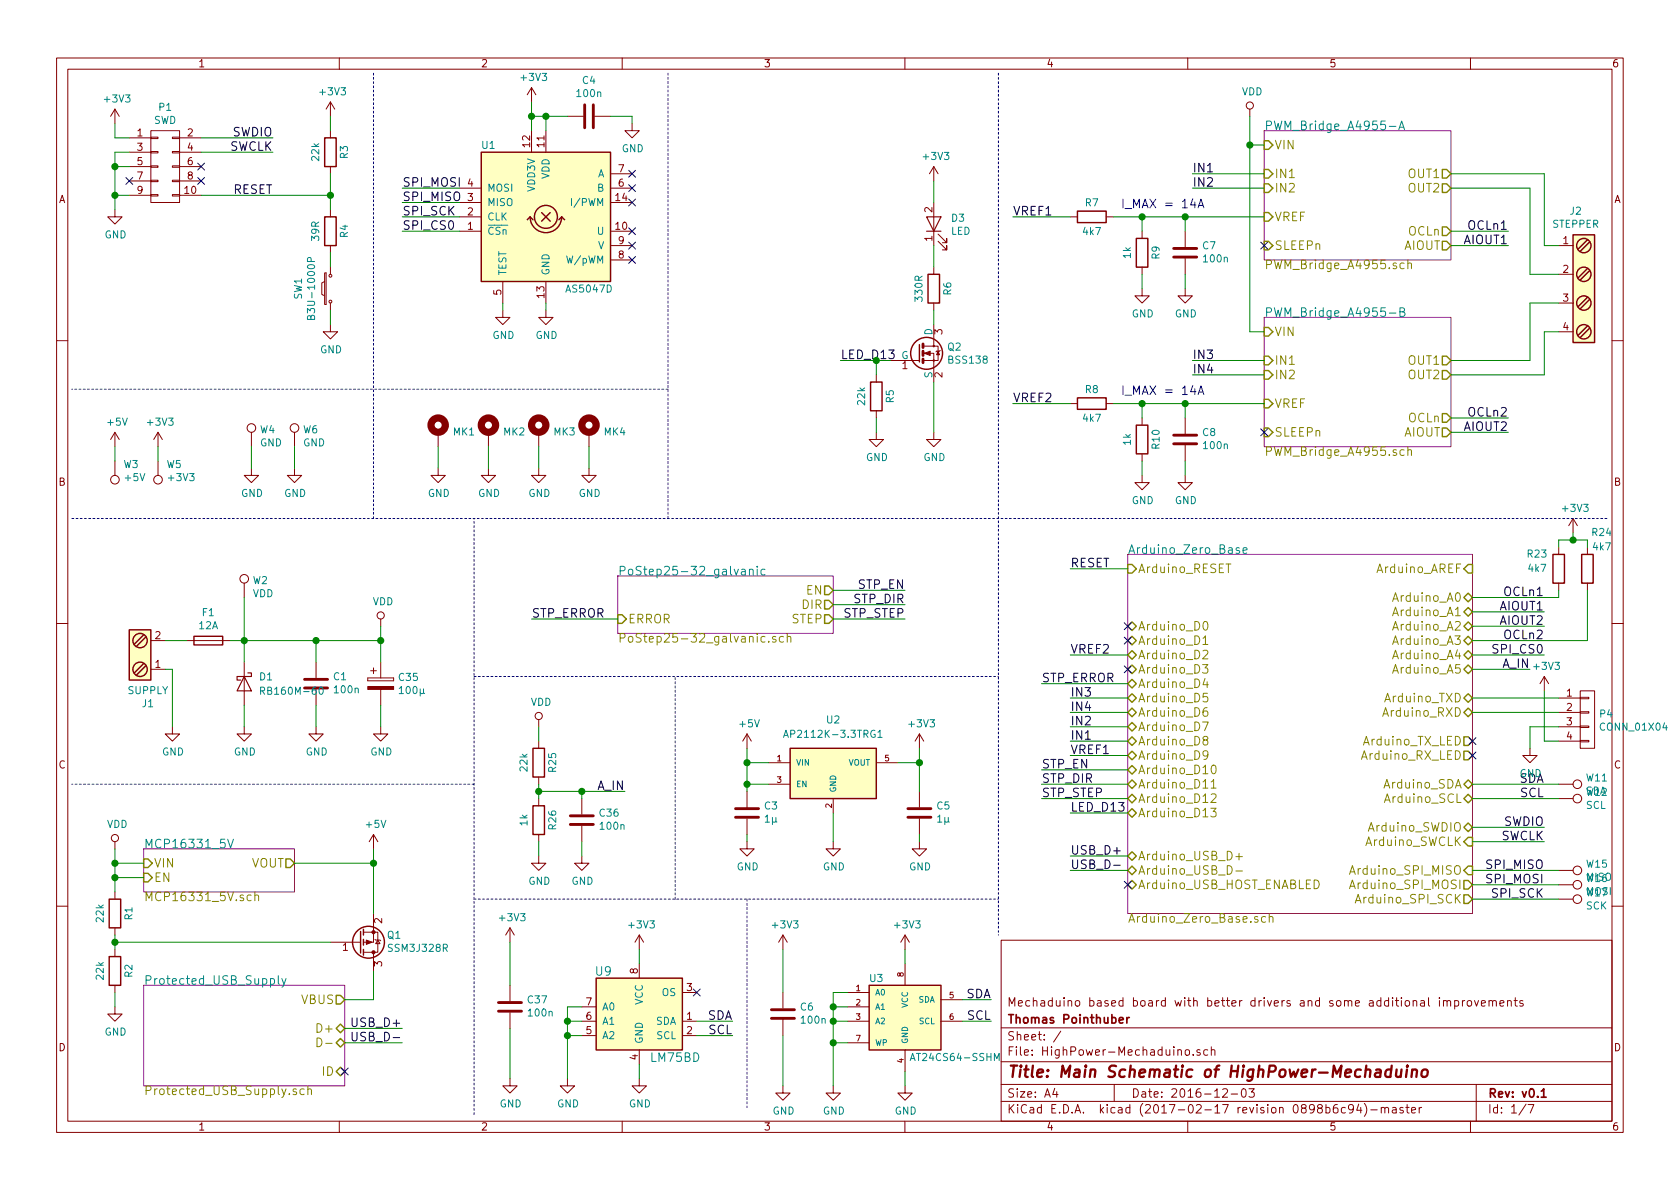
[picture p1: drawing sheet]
<svg xmlns="http://www.w3.org/2000/svg" width="297mm" height="210mm" viewBox="0 0 297 210" stroke-linecap="round" stroke-linejoin="round" font-family="sans-serif">
<defs><g id="words">
<text font-size="2.8" fill="#840000" x="178" y="190.5">Title: Main Schematic of HighPower-Mechaduino</text>
<g font-size="2.1" fill="#008484">
<text x="223.5" y="23">PWM_Bridge_A4955-A</text>
<text x="223.5" y="56">PWM_Bridge_A4955-B</text>
<text x="109.2" y="101.7">PoStep25-32_galvanic</text>
<text x="199.4" y="97.9">Arduino_Zero_Base</text>
<text x="25.4" y="150">MCP16331_5V</text>
<text x="105.3" y="172.5">U9</text>
<text x="25.4" y="174.1">Protected_USB_Supply</text>
<text x="115.1" y="187.8">LM75BD</text>
</g>
<g font-size="2.1">
<text x="40.5" y="26.7">SWCLK</text>
<text x="41.1" y="24.1">SWDIO</text>
<text x="41.2" y="34.3">RESET</text>
<text x="71.1" y="33">SPI_MOSI</text>
<text x="71.1" y="35.6">SPI_MISO</text>
<text x="210.8" y="30.5">IN1</text>
<text x="210.8" y="33">IN2</text>
<text x="71.1" y="38.1">SPI_SCK</text>
<text x="71.1" y="40.6">SPI_CS0</text>
<text x="179.1" y="38.1">VREF1</text>
<text x="259.7" y="40.6">OCLn1</text>
<text x="258.9" y="43.2">AIOUT1</text>
<text x="210.8" y="63.5">IN3</text>
<text x="179.1" y="71.1">VREF2</text>
<text x="210.8" y="66">IN4</text>
<text x="258.9" y="76.2">AIOUT2</text>
<text x="259.7" y="73.7">OCLn2</text>
<text x="189.2" y="100.3">RESET</text>
<text x="151.1" y="106.7">STP_DIR</text>
<text x="151.8" y="104.1">STP_EN</text>
<text x="265.3" y="107.9">AIOUT1</text>
<text x="266.1" y="105.4">OCLn1</text>
<text x="94" y="109.2">STP_ERROR</text>
<text x="149.2" y="109.2">STP_STEP</text>
<text x="265.3" y="110.5">AIOUT2</text>
<text x="266.1" y="113">OCLn2</text>
<text x="189.2" y="115.6">VREF2</text>
<text x="264.3" y="115.6">SPI_CS0</text>
<text x="265.7" y="118.1">A_IN</text>
<text x="184.1" y="120.6">STP_ERROR</text>
<text x="189.2" y="125.7">IN4</text>
<text x="189.2" y="123.2">IN3</text>
<text x="189.2" y="130.8">IN1</text>
<text x="189.2" y="128.3">IN2</text>
<text x="184.1" y="135.9">STP_EN</text>
<text x="189.2" y="133.3">VREF1</text>
<text x="105.7" y="139.7">A_IN</text>
<text x="184.1" y="138.4">STP_DIR</text>
<text x="184.1" y="141">STP_STEP</text>
<text x="189.2" y="143.5">LED_D13</text>
<text x="268.6" y="138.4">SDA</text>
<text x="268.8" y="141">SCL</text>
<text x="265.3" y="148.6">SWCLK</text>
<text x="265.9" y="146">SWDIO</text>
<text x="189.2" y="151.1">USB_D+</text>
<text x="189.2" y="153.7">USB_D-</text>
<text x="263" y="153.7">SPI_MISO</text>
<text x="263" y="156.2">SPI_MOSI</text>
<text x="264" y="158.7">SPI_SCK</text>
<text x="170.8" y="176.5">SDA</text>
<text x="62.7" y="181.6">USB_D+</text>
<text x="63.2" y="184.1">USB_D-</text>
<text x="125.1" y="180.3">SDA</text>
<text x="125.3" y="182.9">SCL</text>
<text x="171" y="180.3">SCL</text>
</g>
<g font-size="2.1" fill="#848400">
<text x="225.3" y="26.4">VIN</text>
<text x="225.3" y="31.5">IN1</text>
<text x="225.3" y="34">IN2</text>
<text x="249.1" y="34">OUT2</text>
<text x="249.1" y="31.5">OUT1</text>
<text x="225.3" y="39.1">VREF</text>
<text x="249" y="41.7">OCLn</text>
<text x="223.5" y="47.6">PWM_Bridge_A4955.sch</text>
<text x="225.3" y="44.2">SLEEPn</text>
<text x="248.2" y="44.2">AIOUT</text>
<text x="225.3" y="59.4">VIN</text>
<text x="225.3" y="64.5">IN1</text>
<text x="249.1" y="64.5">OUT1</text>
<text x="225.3" y="67.1">IN2</text>
<text x="249.1" y="67.1">OUT2</text>
<text x="225.3" y="77.2">SLEEPn</text>
<text x="225.3" y="72.1">VREF</text>
<text x="248.2" y="77.2">AIOUT</text>
<text x="249" y="74.7">OCLn</text>
<text x="223.5" y="80.6">PWM_Bridge_A4955.sch</text>
<text x="201.2" y="101.3">Arduino_RESET</text>
<text x="243.5" y="101.3">Arduino_AREF</text>
<text x="141.9" y="107.7">DIR</text>
<text x="142.6" y="105.2">EN</text>
<text x="246.5" y="106.4">Arduino_A0</text>
<text x="109.2" y="113.6">PoStep25-32_galvanic.sch</text>
<text x="111" y="110.2">ERROR</text>
<text x="140" y="110.2">STEP</text>
<text x="201.2" y="111.5">Arduino_D0</text>
<text x="246.5" y="109">Arduino_A1</text>
<text x="246.5" y="111.5">Arduino_A2</text>
<text x="201.2" y="114">Arduino_D1</text>
<text x="201.2" y="116.6">Arduino_D2</text>
<text x="201.2" y="119.1">Arduino_D3</text>
<text x="246.5" y="114">Arduino_A3</text>
<text x="246.5" y="116.6">Arduino_A4</text>
<text x="246.5" y="119.1">Arduino_A5</text>
<text x="201.2" y="121.7">Arduino_D4</text>
<text x="201.2" y="124.2">Arduino_D5</text>
<text x="245" y="124.2">Arduino_TXD</text>
<text x="201.2" y="126.7">Arduino_D6</text>
<text x="201.2" y="129.3">Arduino_D7</text>
<text x="201.2" y="131.8">Arduino_D8</text>
<text x="241.1" y="131.8">Arduino_TX_LED</text>
<text x="244.8" y="126.7">Arduino_RXD</text>
<text x="201.2" y="134.4">Arduino_D9</text>
<text x="201.2" y="136.9">Arduino_D10</text>
<text x="240.9" y="134.4">Arduino_RX_LED</text>
<text x="201.2" y="139.4">Arduino_D11</text>
<text x="201.2" y="142">Arduino_D12</text>
<text x="244.8" y="139.4">Arduino_SDA</text>
<text x="245" y="142">Arduino_SCL</text>
<text x="201.2" y="144.5">Arduino_D13</text>
<text x="241.5" y="149.6">Arduino_SWCLK</text>
<text x="242.1" y="147.1">Arduino_SWDIO</text>
<text x="27.2" y="153.4">VIN</text>
<text x="27.2" y="156">EN</text>
<text x="44.4" y="153.4">VOUT</text>
<text x="201.2" y="152.1">Arduino_USB_D+</text>
<text x="201.2" y="154.7">Arduino_USB_D-</text>
<text x="239.2" y="154.7">Arduino_SPI_MISO</text>
<text x="25.4" y="159.4">MCP16331_5V.sch</text>
<text x="201.2" y="157.2">Arduino_USB_HOST_ENABLED</text>
<text x="239.2" y="157.2">Arduino_SPI_MOSI</text>
<text x="240.2" y="159.8">Arduino_SPI_SCK</text>
<text x="199.4" y="163.2">Arduino_Zero_Base.sch</text>
<text x="53.3" y="177.5">VBUS</text>
<text x="56.4" y="182.6">D+</text>
<text x="57" y="190.2">ID</text>
<text x="25.4" y="193.6">Protected_USB_Supply.sch</text>
</g>
<g font-size="2.1" fill="#0000c2">
<text x="198.1" y="36.8">I_MAX = 14A</text>
<text x="198.1" y="69.8">I_MAX = 14A</text>
</g>
<text font-size="2.1" fill="#008400" x="148.6" y="63.5">LED_D13</text>
<g font-size="2.1" fill="#840000">
<text x="178" y="178">Mechaduino based board with better drivers and some additional improvements</text>
<text x="178" y="184">Sheet: /</text>
<text x="178" y="181">Thomas Pointhuber</text>
<text x="178" y="186.7">File: HighPower-Mechaduino.sch</text>
<text x="178" y="196.9">KiCad E.D.A. kicad (2017-02-17 revision 0898b6c94)-master</text>
<text x="178" y="194.1">Size: A4</text>
<text x="200" y="194.1">Date: 2016-12-03</text>
<text x="263" y="194.1">Rev: v0.1</text>
<text x="263" y="196.9">Id: 1/7</text>
</g>
<g font-size="1.8" fill="#840000">
<text x="35" y="11.9">1</text>
<text x="85" y="11.9">2</text>
<text x="135" y="11.9">3</text>
<text x="185" y="11.9">4</text>
<text x="235" y="11.9">5</text>
<text x="285" y="11.9">6</text>
<text x="24.3" y="24.1">1</text>
<text x="24.3" y="26.7">3</text>
<text x="24.3" y="29.2">5</text>
<text x="33.2" y="24.1">2</text>
<text x="33.2" y="26.7">4</text>
<text x="33.2" y="29.2">6</text>
<text x="93.7" y="26" transform="rotate(-90 93.7 26)">12</text>
<text x="96.3" y="26" transform="rotate(-90 96.3 26)">11</text>
<text x="10.4" y="35.9">A</text>
<text x="24.3" y="31.7">7</text>
<text x="24.3" y="34.3">9</text>
<text x="32.7" y="34.3">10</text>
<text x="33.2" y="31.7">8</text>
<text x="82.7" y="35.6">3</text>
<text x="82.7" y="33">4</text>
<text x="108.9" y="35.6">14</text>
<text x="109.4" y="33">6</text>
<text x="109.4" y="30.5">7</text>
<text x="285.4" y="35.9">A</text>
<text x="82.7" y="40.6">1</text>
<text x="82.7" y="38.1">2</text>
<text x="108.9" y="40.6">10</text>
<text x="164.8" y="37.6" transform="rotate(-90 164.8 37.6)">2</text>
<text x="109.4" y="45.7">8</text>
<text x="109.4" y="43.2">9</text>
<text x="164.8" y="42.6" transform="rotate(-90 164.8 42.6)">1</text>
<text x="276.4" y="43.2">1</text>
<text x="88.6" y="52.2" transform="rotate(-90 88.6 52.2)">5</text>
<text x="96.3" y="52.6" transform="rotate(-90 96.3 52.6)">13</text>
<text x="276.4" y="48.3">2</text>
<text x="276.4" y="53.3">3</text>
<text x="166.6" y="59.2" transform="rotate(-90 166.6 59.2)">3</text>
<text x="276.4" y="58.4">4</text>
<text x="159.5" y="65.3">1</text>
<text x="166.6" y="66.8" transform="rotate(-90 166.6 66.8)">2</text>
<text x="10.4" y="85.9">B</text>
<text x="285.4" y="85.9">B</text>
<text x="27.5" y="113">2</text>
<text x="27.5" y="118.1">1</text>
<text x="277" y="123.2">1</text>
<text x="277" y="125.7">2</text>
<text x="277" y="128.3">3</text>
<text x="277" y="130.8">4</text>
<text x="10.4" y="135.9">C</text>
<text x="285.4" y="135.9">C</text>
<text x="67.6" y="163.3" transform="rotate(-90 67.6 163.3)">2</text>
<text x="60.6" y="168.1">1</text>
<text x="67.6" y="170.9" transform="rotate(-90 67.6 170.9)">3</text>
<text x="112.8" y="172.2" transform="rotate(-90 112.8 172.2)">8</text>
<text x="103.7" y="177.8">7</text>
<text x="121.4" y="175.3">3</text>
<text x="10.4" y="185.9">D</text>
<text x="103.7" y="182.9">5</text>
<text x="103.7" y="180.3">6</text>
<text x="121.4" y="180.3">1</text>
<text x="121.4" y="182.9">2</text>
<text x="285.4" y="185.9">D</text>
<text x="112.8" y="187.4" transform="rotate(-90 112.8 187.4)">4</text>
<text x="35" y="199.9">1</text>
<text x="85" y="199.9">2</text>
<text x="135" y="199.9">3</text>
<text x="185" y="199.9">4</text>
<text x="235" y="199.9">5</text>
<text x="285" y="199.9">6</text>
</g>
<g font-size="1.8" fill="#008484">
<text x="56.7" y="16.9">+3V3</text>
<text x="92.3" y="14.3">+3V3</text>
<text x="102.1" y="17.2">100n</text>
<text x="103" y="14.9">C4</text>
<text x="219.6" y="16.9">VDD</text>
<text x="18.6" y="18.1">+3V3</text>
<text x="27.2" y="21.9">SWD</text>
<text x="28.1" y="19.6">P1</text>
<text x="56.4" y="28.4" transform="rotate(-90 56.4 28.4)">22k</text>
<text x="61.5" y="28" transform="rotate(-90 61.5 28)">R3</text>
<text x="85.2" y="26.3">U1</text>
<text x="109.9" y="26.9">GND</text>
<text x="163.4" y="28.3">+3V3</text>
<text x="86.1" y="33.9">MOSI</text>
<text x="94.6" y="33.8" transform="rotate(-90 94.6 33.8)">VDD3V</text>
<text x="97.2" y="31.7" transform="rotate(-90 97.2 31.7)">VDD</text>
<text x="105.7" y="33.9">B</text>
<text x="105.7" y="31.4">A</text>
<text x="86.1" y="41.5">CSn</text>
<text x="86.1" y="39">CLK</text>
<text x="86.1" y="36.4">MISO</text>
<text x="101.6" y="36.4">I/PWM</text>
<text x="105.7" y="41.5">U</text>
<text x="168.1" y="41.5">LED</text>
<text x="168.3" y="39.2">D3</text>
<text x="191.6" y="41.6">4k7</text>
<text x="191.9" y="36.5">R7</text>
<text x="274.5" y="40.3">STEPPER</text>
<text x="277.6" y="38">J2</text>
<text x="18.5" y="42.2">GND</text>
<text x="56.4" y="42.5" transform="rotate(-90 56.4 42.5)">39R</text>
<text x="61.5" y="42" transform="rotate(-90 61.5 42)">R4</text>
<text x="100.6" y="46.6">W/pWM</text>
<text x="105.8" y="44.1">V</text>
<text x="199.9" y="45.7" transform="rotate(-90 199.9 45.7)">1k</text>
<text x="205" y="45.8" transform="rotate(-90 205 45.8)">R9</text>
<text x="212.7" y="44.1">C7</text>
<text x="212.9" y="46.4">100n</text>
<text x="53.4" y="53" transform="rotate(-90 53.4 53)">SW1</text>
<text x="89.5" y="48.8" transform="rotate(-90 89.5 48.8)">TEST</text>
<text x="97.2" y="48.8" transform="rotate(-90 97.2 48.8)">GND</text>
<text x="100.3" y="51.7">AS5047D</text>
<text x="163.1" y="53.2" transform="rotate(-90 163.1 53.2)">330R</text>
<text x="168.2" y="52.2" transform="rotate(-90 168.2 52.2)">R6</text>
<text x="55.7" y="55.7" transform="rotate(-90 55.7 55.7)">B3U-1000P</text>
<text x="87.1" y="59.9">GND</text>
<text x="94.7" y="59.9">GND</text>
<text x="164.8" y="59.3" transform="rotate(-90 164.8 59.3)">D</text>
<text x="200.1" y="56.1">GND</text>
<text x="207.7" y="56.1">GND</text>
<text x="56.6" y="62.5">GND</text>
<text x="159.3" y="63.5">G</text>
<text x="167.6" y="62">Q2</text>
<text x="167.9" y="64.3">BSS138</text>
<text x="153" y="71.6" transform="rotate(-90 153 71.6)">22k</text>
<text x="158" y="71.2" transform="rotate(-90 158 71.2)">R5</text>
<text x="164.8" y="66.9" transform="rotate(-90 164.8 66.9)">S</text>
<text x="191.9" y="69.5">R8</text>
<text x="19.1" y="75.3">+5V</text>
<text x="26.2" y="75.3">+3V3</text>
<text x="46" y="76.6">W4</text>
<text x="53.6" y="76.6">W6</text>
<text x="80.2" y="77">MK1</text>
<text x="89.1" y="77">MK2</text>
<text x="98" y="77">MK3</text>
<text x="106.9" y="77">MK4</text>
<text x="191.6" y="74.6">4k7</text>
<text x="212.7" y="77.1">C8</text>
<text x="21.9" y="82.8">W3</text>
<text x="29.5" y="82.8">W5</text>
<text x="46" y="78.9">GND</text>
<text x="53.6" y="78.9">GND</text>
<text x="153.1" y="81.5">GND</text>
<text x="163.3" y="81.5">GND</text>
<text x="199.9" y="78.7" transform="rotate(-90 199.9 78.7)">1k</text>
<text x="205" y="79.3" transform="rotate(-90 205 79.3)">R10</text>
<text x="212.9" y="79.4">100n</text>
<text x="22.2" y="85.1">+5V</text>
<text x="29.9" y="85.1">+3V3</text>
<text x="42.6" y="87.9">GND</text>
<text x="50.2" y="87.9">GND</text>
<text x="75.6" y="87.9">GND</text>
<text x="84.5" y="87.9">GND</text>
<text x="93.4" y="87.9">GND</text>
<text x="102.3" y="87.9">GND</text>
<text x="200.1" y="89.1">GND</text>
<text x="207.7" y="89.1">GND</text>
<text x="276.4" y="90.5">+3V3</text>
<text x="281.6" y="94.8">R24</text>
<text x="270.1" y="98.6">R23</text>
<text x="270.3" y="101.1">4k7</text>
<text x="281.7" y="97.3">4k7</text>
<text x="44.7" y="105.6">VDD</text>
<text x="44.7" y="103.3">W2</text>
<text x="65.9" y="107">VDD</text>
<text x="35.2" y="111.3">12A</text>
<text x="35.8" y="109">F1</text>
<text x="271.3" y="118.5">+3V3</text>
<text x="22.6" y="122.8">SUPPLY</text>
<text x="25.2" y="125.1">J1</text>
<text x="45.9" y="120.3">D1</text>
<text x="46.8" y="122.9">RB160M-60</text>
<text x="59" y="120.3">C1</text>
<text x="59.3" y="122.6">100n</text>
<text x="70.6" y="120.4">C35</text>
<text x="70.8" y="122.7">100µ</text>
<text x="93.8" y="124.8">VDD</text>
<text x="130.9" y="128.6">+5V</text>
<text x="139.6" y="130.5">AP2112K-3.3TRG1</text>
<text x="146.2" y="127.9">U2</text>
<text x="160.9" y="128.6">+3V3</text>
<text x="282.9" y="126.9">P4</text>
<text x="283.2" y="129.2">CONN_01X04</text>
<text x="28.7" y="133.6">GND</text>
<text x="41.4" y="133.6">GND</text>
<text x="54.1" y="133.6">GND</text>
<text x="65.5" y="133.6">GND</text>
<text x="93.3" y="136.3" transform="rotate(-90 93.3 136.3)">22k</text>
<text x="98.3" y="136.5" transform="rotate(-90 98.3 136.5)">R25</text>
<text x="268.7" y="137.4">GND</text>
<text x="135.2" y="143.1">C3</text>
<text x="165.7" y="143.1">C5</text>
<text x="280.4" y="143">SCL</text>
<text x="280.5" y="138.2">W11</text>
<text x="280.5" y="140.7">W12</text>
<text x="18.9" y="146.4">VDD</text>
<text x="64.8" y="146.4">+5V</text>
<text x="93.3" y="146" transform="rotate(-90 93.3 146)">1k</text>
<text x="98.3" y="146.7" transform="rotate(-90 98.3 146.7)">R26</text>
<text x="106.1" y="144.4">C36</text>
<text x="106.2" y="146.7">100n</text>
<text x="135.3" y="145.5">1µ</text>
<text x="165.8" y="145.5">1µ</text>
<text x="130.3" y="153.9">GND</text>
<text x="145.5" y="153.9">GND</text>
<text x="160.7" y="153.9">GND</text>
<text x="280.6" y="153.4">W15</text>
<text x="280.6" y="156">W16</text>
<text x="93.4" y="156.5">GND</text>
<text x="101" y="156.5">GND</text>
<text x="280.4" y="160.8">SCK</text>
<text x="280.5" y="158.5">W17</text>
<text x="18.3" y="163" transform="rotate(-90 18.3 163)">22k</text>
<text x="23.4" y="162.7" transform="rotate(-90 23.4 162.7)">R1</text>
<text x="68.5" y="166">Q1</text>
<text x="88.5" y="162.9">+3V3</text>
<text x="111.3" y="164.2">+3V3</text>
<text x="136.7" y="164.2">+3V3</text>
<text x="158.3" y="164.2">+3V3</text>
<text x="18.3" y="173.2" transform="rotate(-90 18.3 173.2)">22k</text>
<text x="23.4" y="172.8" transform="rotate(-90 23.4 172.8)">R2</text>
<text x="68.9" y="168.3">SSM3J328R</text>
<text x="153.8" y="173.7">U3</text>
<text x="93.4" y="177.4">C37</text>
<text x="93.5" y="179.8">100n</text>
<text x="106.4" y="178.7">A0</text>
<text x="113.7" y="177.7" transform="rotate(-90 113.7 177.7)">VCC</text>
<text x="117.1" y="176.1">OS</text>
<text x="141.6" y="178.7">C6</text>
<text x="18.5" y="183.1">GND</text>
<text x="106.4" y="183.8">A2</text>
<text x="106.4" y="181.2">A1</text>
<text x="113.7" y="184.7" transform="rotate(-90 113.7 184.7)">GND</text>
<text x="115.9" y="181.2">SDA</text>
<text x="116.1" y="183.8">SCL</text>
<text x="141.8" y="181">100n</text>
<text x="161.7" y="187.6">AT24CS64-SSHM</text>
<text x="88.3" y="195.8">GND</text>
<text x="98.5" y="195.8">GND</text>
<text x="111.2" y="195.8">GND</text>
<text x="136.6" y="197.1">GND</text>
<text x="145.5" y="197.1">GND</text>
<text x="158.2" y="197.1">GND</text>
</g>
<g font-size="1.4" fill="#840000">
<text x="137.4" y="134.6">1</text>
<text x="156.5" y="134.6">5</text>
<text x="137.4" y="138.4">3</text>
<text x="147.1" y="142.9" transform="rotate(-90 147.1 142.9)">2</text>
<text x="159.8" y="172.7" transform="rotate(-90 159.8 172.7)">8</text>
<text x="151.4" y="175.3">1</text>
<text x="151.4" y="177.8">2</text>
<text x="167.9" y="176.5">5</text>
<text x="151.4" y="180.3">3</text>
<text x="151.4" y="184.1">7</text>
<text x="167.9" y="180.3">6</text>
<text x="159.8" y="188" transform="rotate(-90 159.8 188)">4</text>
</g>
<g font-size="1.4" fill="#008484">
<text x="140.7" y="135.4">VIN</text>
<text x="150" y="135.4">VOUT</text>
<text x="140.7" y="139.2">EN</text>
<text x="147.8" y="140.2" transform="rotate(-90 147.8 140.2)">GND</text>
<text x="154.7" y="176">A0</text>
<text x="154.7" y="178.6">A1</text>
<text x="160.5" y="178.3" transform="rotate(-90 160.5 178.3)">VCC</text>
<text x="162.4" y="177.3">SDA</text>
<text x="154.7" y="181.1">A2</text>
<text x="154.7" y="184.9">WP</text>
<text x="160.5" y="184.7" transform="rotate(-90 160.5 184.7)">GND</text>
<text x="162.5" y="181.1">SCL</text>
</g>
</g></defs>
<g fill="none" stroke="#840000" stroke-width=".18">
<path d="M10 10.3h277v189.9h-277zM12 12.2h273v186.1h-273zM20.3 19.3v2.5M20.3 19.3l-.7 1.3M20.3 19.3l.8 1.3M58.4 18v2.6M58.4 18l-.7 1.3M58.4 18l.8 1.3M60 10.3v1.9M94 15.5v2.5M94 15.5l-.8 1.3M94 15.5l.7 1.3"/>
<path d="M110 10.3v1.9M160 10.3v1.9M210 10.3v1.9M221 19.3v1.3M260 10.3v1.9M20.3 37.1v1.2h1.3l-1.3 1.3-1.3-1.3h1.3M22.9 24.4h3.8M22.9 26.9h3.8M22.9 29.5h3.8M22.9 32h3.8M22.9 34.5h3.8M26.7 34.4h1.2v.3h-1.2z"/>
<path d="M26.7 31.9h1.2v.2h-1.2zM26.7 29.3h1.2v.3h-1.2zM26.7 26.8h1.2v.2h-1.2zM26.7 24.3h1.2v.2h-1.2zM26.7 23.1h5v12.7h-5zM30.5 34.4h1.2v.3h-1.2zM30.5 31.9h1.2v.2h-1.2zM30.5 29.3h1.2v.3h-1.2zM30.5 26.8h1.2v.2h-1.2zM30.5 24.3h1.2v.2h-1.2zM31.7 24.4h3.9M31.7 26.9h3.9"/>
<path d="M31.7 29.5h3.9M31.7 32h3.9M31.7 34.5h3.9M58.4 23.1v1.3M58.4 29.5v1.2M58.4 37.1v1.2M81.3 38.3h3.8M81.3 35.8h3.8M81.3 33.3h3.8M94 23.1v3.8M96.5 23.1v3.8M100.3 20.6h2.8"/>
<path d="M105.2 20.6h2.7M107.9 35.8h3.9M107.9 33.3h3.9M107.9 30.7h3.9M111.8 21.8v1.3h1.2l-1.2 1.3-1.3-1.3h1.3M165.1 29.5v2.5M165.1 35.8v7.6M165.1 29.5l-.8 1.2M165.1 29.5l.8 1.2M189.2 38.3h1.3M195.6 38.3h1.2M57.4 48.3h.3v5.5h-.3z"/>
<path d="M57.4 49.8l-.5 .2v2.1l.5 .2M58.4 57.4v1.3h1.3l-1.3 1.2-1.3-1.2h1.3M58.4 43.4v1.3M58.4 47.2v1.3M58.4 53.6v1.3M81.3 40.9h3.8M88.9 54.9v1.2h1.3l-1.3 1.3-1.3-1.3h1.3M88.9 49.8v3.8M96.5 54.9v1.2h1.3l-1.3 1.3-1.3-1.3h1.3M96.5 49.8v3.8M107.9 40.9h3.9M107.9 46h3.9"/>
<path d="M107.9 43.4h3.9M165.1 57.4v3.8h-1.8M165.1 47.2v1.3M165.1 53.6v1.3M165.9 42.7l1.5 1.5v-.8v.8h-.8M165.9 41.4l1.5 1.5v-.7v.7h-.8M201.9 51v1.3h1.3l-1.3 1.3-1.2-1.3h1.2M201.9 40.9v1.3M201.9 47.2v1.3M209.5 51v1.3h1.3l-1.3 1.3-1.2-1.3h1.2M209.5 40.9v2.8M209.5 45.7v2.8"/>
<path d="M275.6 43.4h2.5M275.6 48.5h2.5M275.6 53.6h2.5M275.6 58.7h2.5M10 60.2h2M20.3 76.4v2.6M20.3 76.4l-.7 1.3M20.3 76.4l.8 1.3M27.9 76.4v2.6M27.9 76.4l-.7 1.3M27.9 76.4l.8 1.3M44.4 76.4v2.6"/>
<path d="M52.1 76.4v2.6M77.5 76.4v2.6M86.4 76.4v2.6M95.2 76.4v2.6M104.1 76.4v2.6M154.9 76.4v1.3h1.3l-1.3 1.3-1.2-1.3h1.2M154.9 66.3v1.3M154.9 72.6v1.3M157.5 63.7h5.1M163.3 63.7h1.8v3.9M165.1 61.2h.8v2.5h-.8v-1.2h-1.8M165.1 76.4v1.3h1.3l-1.3 1.3-1.3-1.3h1.3"/>
<path d="M166.2 62l-.7 .2M189.2 71.4h1.3M195.6 71.4h1.2M201.9 73.9v1.3M209.5 73.9v2.8M209.5 78.7v2.8M285 60.2h2M20.3 81.5v2.6M27.9 81.5v2.6M44.4 82.8v1.3h1.3l-1.3 1.2-1.2-1.2h1.2M52.1 82.8v1.3h1.2l-1.2 1.2-1.3-1.2h1.3M77.5 82.8v1.3h1.2l-1.2 1.2-1.3-1.2h1.3"/>
<path d="M86.4 82.8v1.3h1.2l-1.2 1.2-1.3-1.2h1.3M95.2 82.8v1.3h1.3l-1.3 1.2-1.2-1.2h1.2M104.1 82.8v1.3h1.3l-1.3 1.2-1.2-1.2h1.2M201.9 84.1v1.2h1.3l-1.3 1.3-1.2-1.3h1.2M201.9 80.3v1.2M209.5 84.1v1.2h1.3l-1.3 1.3-1.2-1.3h1.2M275.6 96.8v1.2M278.1 91.7l-.7 1.3M278.1 91.7v2.5M278.1 91.7l.8 1.3M280.7 96.8v1.2M10 110.3h2"/>
<path d="M26.7 118.4h2.5M26.7 113.3h2.5M33 113.3h7.6M43.2 103.1v2.6M43.2 117.1v7.6M55.9 117.1v2.8M65 119.9v.5zM65 119.9h4.6zM65.5 118.6h1M66 118.1v1M67.3 109.5v1.2M67.3 117.1v2.8"/>
<path d="M69.6 119.9v.5zM273 119.6l-.7 1.3M273 119.6v2.6M273 119.6l.8 1.3M275.6 103.1v1.3M280.7 103.1v1.3M285 110.3h2M30.5 128.5v1.3h1.2l-1.2 1.3-1.3-1.3h1.3M43.2 128.5v1.3h1.2l-1.2 1.3-1.3-1.3h1.3M55.9 128.5v1.3h1.2l-1.2 1.3-1.3-1.3h1.3M55.9 121.9v2.8M65 120.4h4.6z"/>
<path d="M67.3 128.5v1.3h1.3l-1.3 1.3-1.3-1.3h1.3M67.3 121.9v2.8M95.2 127.2v1.3M95.2 131.1v1.2M95.2 137.4v1.3M132.1 129.8l-.8 1.3M132.1 129.8v2.5M132.1 139.9v2.8M132.1 129.8l.7 1.3M135.9 134.9h3.8M135.9 138.7h3.8M154.9 134.9h3.8"/>
<path d="M162.6 129.8l-.8 1.3M162.6 129.8v2.5M162.6 139.9v2.8M162.6 129.8l.7 1.3M270.5 132.3v1.3h1.3l-1.3 1.3-1.3-1.3h1.3M275.6 138.7h2.5M275.6 123.4h3.8M275.6 126h3.8M275.6 128.5h3.8M275.6 131.1h3.8M279.4 130.9h1.5v.3h-1.5zM279.4 128.4h1.5v.2h-1.5z"/>
<path d="M279.4 125.9h1.5v.2h-1.5zM279.4 123.3h1.5v.3h-1.5zM279.4 122.2h2.5v10.1h-2.5zM20.3 148.8v1.3M20.3 157.7v1.3M66 147.6l-.7 1.2M66 147.6v2.5M66 147.6l.8 1.2M95.2 151.4v1.2h1.3l-1.3 1.3-1.2-1.3h1.2M95.2 141.2v1.3M95.2 147.6v1.2M102.9 151.4v1.2h1.2l-1.2 1.3-1.3-1.3h1.3"/>
<path d="M102.9 141.2v2.8M102.9 146v2.8M132.1 148.8v1.3h1.2l-1.2 1.3-1.3-1.3h1.3M132.1 144.8v2.8M147.3 148.8v1.3h1.3l-1.3 1.3-1.3-1.3h1.3M147.3 141.2v2.6M162.6 148.8v1.3h1.2l-1.2 1.3-1.3-1.3h1.3M162.6 144.8v2.8M275.6 141.2h2.5M275.6 153.9h2.5M275.6 156.5h2.5M275.6 159h2.5"/>
<path d="M10 160.2h2M20.3 178v1.3h1.3l-1.3 1.3-1.3-1.3h1.3M20.3 164.1v1.2M20.3 167.9v1.3M20.3 174.2v1.3M58.4 166.6h5.4M64.3 164.8h2.5v3.6h-.8M64.3 168.4h1.7M66 161.5v5.1h-1.7M66 168.4v3.3M66.3 166.1l.1 .1h.8l.1 .2M66.8 166.2l.4 .7h-.8z"/>
<path d="M90.2 164.1v2.5M90.2 174.2v2.8M90.2 179.1v2.8M90.2 164.1l-.8 1.2M90.2 164.1l.7 1.2M102.9 178h2.5M113 165.3v2.6M113 170.4v2.6M113 165.3l-.7 1.3M113 165.3l.8 1.3M120.6 175.5h2.6M138.4 165.3v2.6"/>
<path d="M138.4 175.5v2.8M138.4 165.3l-.7 1.3M138.4 165.3l.8 1.3M149.9 175.5h3.8M149.9 178h3.8M160 165.3v2.6M160 170.4v3.8M160 165.3l-.7 1.3M160 165.3l.8 1.3M166.4 176.8h3.8M177 166.3h108v32h-108zM252.6 176.4v1.3l.2 .2"/>
<path d="M254.5 176.4v.2M254.5 176.9v1M255.2 177.1l.1-.1a.37 .37 0 0 1 .6 .1v.8M255.2 176.9v1M255.9 177.1l.2-.2 .3 .1 .1 .9M257.2 177l.4-.1 .3 .3v.6l-.3 .1-.4-.1M257.2 176.9v1.5M258.6 176.9v1M259 176.9l-.4 .2v.1M259.5 177.1l.2-.2 .4 .2 .1 .5-.1 .2-.4 .1-.2-.1zM260.7 176.9l.4 1 .3-1M261.9 177.4l.7-.1v-.3l-.5-.1-.2 .2 .1 .7h.6"/>
<path d="M263.3 177.1l.2-.2 .4 .1v.9M263.3 176.9v1M263.9 177.1a.36 .36 0 0 1 .3-.2 .36 .36 0 0 1 .4 .2v.8M265.2 177.4l.7-.1-.1-.3-.4-.1-.2 .2 .1 .7h.5M266.5 177.1l.1-.1a.37 .37 0 0 1 .6 .1v.8M266.5 176.9v1M267.7 176.9h.6M267.9 176.4v1.3l.4 .2M269.3 177l-.4-.1-.2 .2 .1 .3 .5 .1v.3h-.6M285 160.2h2M60 198.3v1.9M90.2 190.7v1.3h1.2l-1.2 1.3-1.3-1.3h1.3"/>
<path d="M100.3 190.7v1.3h1.3l-1.3 1.3-1.2-1.3h1.2M102.9 180.6h2.5M102.9 183.1h2.5M110 198.3v1.9M113 190.7v1.3h1.3l-1.3 1.3-1.2-1.3h1.2M113 185.7v2.5M120.6 180.6h2.6M120.6 183.1h2.6M138.4 192v1.3h1.3l-1.3 1.3-1.2-1.3h1.2M138.4 180.3v2.8M147.3 192v1.3h1.3l-1.3 1.3-1.3-1.3h1.3M149.9 180.6h3.8"/>
<path d="M149.9 184.4h3.8M160 198.3v1.9M160 192v1.3h1.3l-1.3 1.3-1.3-1.3h1.3M160 185.7v3.8M166.4 180.6h3.8M177 194.8h108M177 191.8h108M177 187.8h108M177 181.8h108M186.5 192.5l-.4 1h1M186.8 193v1M187.6 182.3l-1.3 2"/>
<path d="M197 191.8v3M209.6 185.7l.2-.1 .5 .1v.8l-.3 .1-.4-.1zM210 198.3v1.9M211 186.5v.1M212.2 185.7l-.4-.1-.2 .2 .1 .2 .5 .2v.3h-.6M213.5 185.7l-.4-.1-.3 .3 .2 .6h.5M214.2 185.7l.2-.1 .4 .1v.9M214.2 185.1v1.5M216.2 192.7l.2-.2h.4l.2 .5-.9 1h.9M217.7 193.5h1.1M219.6 192.7l.4-.2a.94 .94 0 0 1 0 1.5 .82 .82 0 0 1-.4-1.3zM220.8 192.5h1l-.5 .6 .4 .1v.7l-.2 .1-.7-.1"/>
<path d="M236.4 195.3a.59 .59 0 0 0-.7 .7l.1 .7 .2 .1 .5-.1 .1-.5-.2-.2-.4-.1-.3 .3M237.9 195.9l-.5-.1-.2 .3 .1 .6h.6M239.3 196l-.3 .3-.4-.1-.2-.2v-.4l.2-.2 .4-.1 .2 .2a1.19 1.19 0 0 1-.2 1.2l-.4 .1M240.2 195.2l-.3 1.1h.9M240.6 195.8v1M241.2 195.1a1.71 1.71 0 0 1 0 2.3M242.4 196.3h1.1M244.2 196l.2-.2 .4 .1 .1 .9M244.2 195.8v1M244.9 196a.36 .36 0 0 1 .3-.2 .36 .36 0 0 1 .3 .2v.8M246.2 195.9h.6l.1 .9M246.9 196.2l-.5 .1a.29 .29 0 0 0-.3 .2 .29 .29 0 0 0 .3 .3l.5-.1"/>
<path d="M248.1 195.9a.37 .37 0 0 0-.6 .1l.1 .3 .5 .1v.1l-.2 .3-.4-.1M248.6 195.8h.5M248.8 195.3v1.3l.3 .2M249.6 196.3l.7-.1-.1-.3-.4-.1-.2 .2v.7h.6M250.9 195.8v1M251.4 195.8l-.5 .3M260 198.3v1.9M261 191.8v6.5M269.8 195.2l-1.2 2M270.2 195.3h1l-.6 1.5"/>
<circle cx="221" cy="18.7" r=".63"/>
<circle cx="58.4" cy="48.8" r=".25"/>
<circle cx="58.4" cy="53.3" r=".25"/>
<circle cx="44.4" cy="75.7" r=".76"/>
<circle cx="52.1" cy="75.7" r=".76"/>
<circle cx="165.1" cy="61.2" r=".13"/>
<circle cx="165.1" cy="63.7" r=".13"/>
<circle cx="20.3" cy="84.8" r=".76"/>
<circle cx="27.9" cy="84.8" r=".76"/>
<circle cx="43.2" cy="102.4" r=".76"/>
<circle cx="67.3" cy="108.8" r=".63"/>
<circle cx="95.2" cy="126.6" r=".63"/>
<circle cx="278.9" cy="138.7" r=".76"/>
<circle cx="20.3" cy="148.2" r=".63"/>
<circle cx="278.9" cy="153.9" r=".76"/>
<circle cx="278.9" cy="156.5" r=".76"/>
<circle cx="278.9" cy="159" r=".76"/>
<circle cx="278.9" cy="141.2" r=".76"/>
</g>
<path d="M199.2 179.9v1M199.7 179.9l-.5 .3M197.9 180.4l.7-.1-.1-.3-.4-.1-.2 .2 .1 .7h.5M272.5 193l.4-.5v1.5M272.5 194h.9" fill="none" stroke="#840000" stroke-width=".3"/>
<path d="M243.3 189.2h.8l-.1 1.2M244.1 189.6l-.7 .1a.4 .4 0 0 0-.3 .3 .4 .4 0 0 0 .2 .4l.7-.1M246 189.2a.68 .68 0 0 0-1 .3l-.1 .6 .2 .2 .1 .1 .6-.1M246.1 188.4l-.3 2M246.9 189.1v1.2a.56 .56 0 0 0 .7 0M247.8 189.1l-.2 1.3M248.8 189.1l-.2 1.3M248.8 188.4v.2M249.7 189.3a.52 .52 0 0 1 .8 .1l-.1 1M249.7 189.1l-.1 1.3M251.6 189.2a.54 .54 0 0 1 .9 .3l-.1 .6a.56 .56 0 0 1-.6 .4 .56 .56 0 0 1-.5-.4l.1-.6z" fill="none" stroke="#840000" stroke-width=".41"/>
<path d="M223.5 23.1h33v22.9h-33zM223.5 56.1h33v22.9h-33zM199.4 98h60.9v63.5h-60.9zM109.2 101.8h38.1v10.2h-38.1zM25.4 150.1h26.7v7.6h-26.7zM25.4 174.2h35.6v17.8h-35.6z" fill="none" stroke="#840084" stroke-width=".18"/>
<g fill="none" stroke="#008484" stroke-width=".18">
<path d="M101 35.1v1.3M245.6 22.3h1.2M247.3 22.9l.5-1.5 .5 1.5M247.5 22.5h.7M55 56.1l.2-.4h.2l.2 .3v.5h-1.2l.1-.6h.4l.1 .6M55 46.2l-.1-.6h-.4l-.1 .2v.4h1.2M245.6 55.4h1.2M247.5 55.1l.8-.1v-.3l-.1-.2-.7-.1v1.6h.6l.3-.4a.41 .41 0 0 0-.4-.5M219.1 96.9a.37 .37 0 0 0-.6 .1l.1 .3 .6 .3-.2 .3-.5-.1M219.8 97.4l.7-.2-.1-.3-.4-.1-.2 .2v.8h.6M131.1 100.7h.6l.1 1M131.8 101l-.5 .1a.31 .31 0 0 0-.2 .3 .31 .31 0 0 0 .2 .3l.5-.1"/>
<path d="M132.5 100.8l.2-.1h.4l.1 1M132.5 100.7v1M133.9 100.1v.2M133.9 100.7v1M135.3 100.7h-.5l-.3 .2v.5l.2 .2h.6M46.1 122.2l.6-.1v-.5l-.1-.1h-.5v1.3M56.5 121.6l.2-.1a.67 .67 0 0 1 .5 .6 .67 .67 0 0 1-.5 .7l-.2-.3-.1-.2zM138.5 130.4l.5-1.3 .4 1.3M138.7 130h.6M155.2 129.5l.4-.4v1.3M155.2 130.4h.8M40.3 148.4l.5 1.5 .5-1.5"/>
<path d="M284.1 154.5l.1-.1a.44 .44 0 0 1 .6 .4l-.1 .7-.2 .2-.4-.1a.93 .93 0 0 1 0-1.1zM47.8 173.1l.5-.1 .2 .3v.5l-.1 .2h-.6M49.2 172.5v1.3l.2 .3M49.8 173l.4 1.1M50.6 173l-.5 1.4-.3 .2M160.9 187.5l.5-1.2 .4 1.2M161.1 187.2h.6M175.8 187.5v-1.2l.5 .9 .4-.9v1.2"/>
</g>
<g fill="none" stroke="#848400" stroke-width=".18">
<path d="M248.3 46.6l-.5-.1-.2 .1v.8a.48 .48 0 0 0 .7 0M248.9 46.6l.2-.1 .4 .1 .1 .9M248.9 46v1.5M248.3 79.6l-.5-.1-.2 .1v.8a.48 .48 0 0 0 .7 .1M248.9 79.6l.2-.1 .4 .1 .1 .9M248.9 79v1.5M216.8 99.7h.8M135.3 112.6l-.5-.1-.3 .3v.5l.2 .2h.6M135.9 113.4v.2M137.2 112.6l-.4-.1-.2 .2 .1 .3 .5 .1v.4h-.6M138.5 112.6l-.4-.1-.2 .2v.7a.48 .48 0 0 0 .6 .1M139.2 112.7l.2-.2 .4 .1v1"/>
<path d="M139.2 112v1.6M212.6 117.5h1l-.5 .6 .3 .1 .2 .2-.2 .6h-.5l-.3-.1M212.7 112.9l.4-.5v1.6M212.7 115.1l.6-.1 .2 .1 .1 .3-1 1.1h1M212.7 114h.9M212.9 110l.3-.1a.97 .97 0 0 1 0 1.5 .84 .84 0 0 1-.3-1.4zM213.1 120l-.4 1.1h.9M257.3 108.9h.9M212.6 127.7h1l-.6 1.5M213 130.9l-.3-.3 .1-.3 .2-.1 .4 .1 .2 .2-.2 .3-.5 .1a.48 .48 0 0 0 .1 .8h.4l.2-.3v-.2l-.3-.3M213.4 125.1a.6 .6 0 0 0-.7 .7l.1 .7 .2 .2 .4-.1 .2-.2-.2-.6-.4-.1-.3 .3M213.4 120.6v1"/>
<path d="M213.5 122.6h-.7l-.1 .7 .2-.1h.5l.2 .3-.1 .5-.2 .1h-.4l-.2-.1M213.6 133.4l-.3 .3h-.3l-.3-.3v-.4l.2-.2h.4l.2 .1a1.06 1.06 0 0 1-.4 1.4h-.2M214.1 138.3l.5-.5v1.6M214.1 139.4h.9M214.3 135.4l.4-.1a.97 .97 0 0 1 0 1.5 .84 .84 0 0 1-.4-1.4zM44.4 158.3h-.4l-.3 .2 .1 .7h.6M45.1 158.4v-.1a.37 .37 0 0 1 .6 .2v.8M45.1 157.8v1.5M214.1 142.9h.9l-.5 .6 .5 .1v.7l-.3 .1h-.4l-.2-.1M214.1 140.5l.6-.1 .3 .1v.3v.2l-.9 .9h.9M218.5 151.5h1.2M218.5 154h1.2"/>
<path d="M219.1 150.9v1.2M232.4 155.6a.77 .77 0 0 1 .9 .8 .77 .77 0 0 1-.9 .7zM257.6 140.4v1.5h.7M223.8 162.1h-.5l-.2 .1v.7a.48 .48 0 0 0 .7 .1M224.4 162.2l.2-.1h.4l.1 1M224.4 161.6v1.5M52.4 192.6h-.4l-.2 .2 .1 .2 .5 .1v.4h-.6M53.8 192.6h-.5l-.2 .1v.7a.48 .48 0 0 0 .7 .1M54.4 192.7l.2-.1h.4l.1 1M54.4 192v1.6M56.1 183.6a.77 .77 0 0 1 .8 .7 .77 .77 0 0 1-.8 .8zM57.6 184.5h1.1"/>
</g>
<g fill="none" stroke="#848400" stroke-width=".25">
<path d="M223.5 24.9h.8l.7 .7-.7 .8h-.8zM223.5 30h.8l.7 .7-.7 .8h-.8zM223.5 32.5h.8l.7 .8-.7 .7h-.8zM223.5 37.6h.8l.7 .7-.7 .8h-.8zM255 32.5h.8l.7 .8-.7 .7h-.8zM255 30h.8l.7 .7-.7 .8h-.8zM223.5 42.7h.8l.7 .7-.7 .8h-.8zM223.5 57.9h.8l.7 .8-.7 .7h-.8zM255 40.1h.8l.7 .8-.7 .8h-.8zM255 42.7h.8l.7 .7-.7 .8h-.8zM223.5 63h.8l.7 .7-.7 .8h-.8zM223.5 65.5h.8l.7 .8-.7 .8h-.8z"/>
<path d="M223.5 75.7h.8l.7 .7-.7 .8h-.8zM223.5 70.6h.8l.7 .8-.7 .7h-.8zM255 65.5h.8l.7 .8-.7 .8h-.8zM255 63h.8l.7 .7-.7 .8h-.8zM255 73.1h.8l.7 .8-.7 .8h-.8zM255 75.7h.8l.7 .7-.7 .8h-.8zM199.4 99.8h.8l.7 .8-.7 .7h-.8zM109.2 108.7h.8l.7 .8-.7 .7h-.8zM145.8 103.6h.8l.7 .8-.7 .8h-.8zM145.8 106.2h.8l.7 .7-.7 .8h-.8zM145.8 108.7h.8l.7 .8-.7 .7h-.8zM199.4 110.7l.8-.7 .7 .7-.7 .8z"/>
<path d="M199.4 115.8l.8-.7 .7 .7-.7 .8zM199.4 118.4l.8-.8 .7 .8-.7 .7zM200.2 112.5l.7 .8-.7 .7-.8-.7zM258.8 100.6l.8-.8h.7v1.5h-.7zM258.8 105.7l.8-.8 .7 .8-.7 .7zM258.8 108.2l.8-.8 .7 .8-.7 .8zM258.8 110.7l.8-.7 .7 .7-.7 .8zM258.8 113.3l.8-.8 .7 .8-.7 .7zM258.8 115.8l.8-.7 .7 .7-.7 .8zM258.8 118.4l.8-.8 .7 .8-.7 .7zM199.4 120.9l.8-.8 .7 .8-.7 .8zM199.4 123.4l.8-.7 .7 .7-.7 .8z"/>
<path d="M199.4 126l.8-.8 .7 .8-.7 .7zM199.4 131.1l.8-.8 .7 .8-.7 .7zM199.4 133.6l.8-.8 .7 .8-.7 .8zM199.4 136.1l.8-.7 .7 .7-.7 .8zM200.2 127.8l.7 .7-.7 .8-.8-.8zM200.2 137.9l.7 .8-.7 .7-.8-.7zM258.8 138.7l.8-.8 .7 .8-.7 .7zM258.8 130.3h.8l.7 .8-.7 .7h-.8zM258.8 126l.8-.8 .7 .8-.7 .7zM258.8 123.4l.8-.7 .7 .7-.7 .8zM258.8 132.8h.8l.7 .8-.7 .8h-.8zM25.4 151.9h.8l.7 .7-.7 .8h-.8z"/>
<path d="M25.4 154.4h.8l.7 .8-.7 .8h-.8zM50.5 151.9h.8l.8 .7-.8 .8h-.8zM199.4 153.9l.8-.7 .7 .7-.7 .8zM199.4 141.2l.8-.7 .7 .7-.7 .8zM199.4 143.8l.8-.8 .7 .8-.7 .7zM199.4 156.5l.8-.8 .7 .8-.7 .7zM200.2 150.6l.7 .8-.7 .7-.8-.7zM258.8 141.2l.8-.7 .7 .7-.7 .8zM258.8 158.2h.8l.7 .8-.7 .8h-.8zM258.8 155.7h.8l.7 .8-.7 .7h-.8zM258.8 148.8l.8-.7h.7v1.5h-.7zM258.8 146.3l.8-.8 .7 .8-.7 .8z"/>
<path d="M259.6 153.2h.7v1.5h-.7l-.8-.8zM59.4 176h.8l.8 .8-.8 .7h-.8zM59.4 184.4l.8-.8 .8 .8-.8 .8zM59.4 181.9l.8-.8 .8 .8-.8 .7zM60.2 188.7l.8 .8-.8 .7-.8-.7z"/>
</g>
<g fill="#ffffc2" stroke="#ffffc2" stroke-width=".18">
<path d="M85.1 26.9h22.8v22.9h-22.8z"/>
<path d="M278.1 41.5h3.8v19.1h-3.8z"/>
<path d="M22.9 111.4h3.8v8.9h-3.8z"/>
<path d="M139.7 132.3h15.2v8.9h-15.2z"/>
<path d="M153.7 174.2h12.7v11.5h-12.7z"/>
<path d="M105.4 173h15.2v12.7h-15.2z"/>
</g>
<g fill="none" stroke="#840000" stroke-width=".25">
<path d="M57.4 38.3h2v5.1h-2zM57.4 24.4h2v5.1h-2zM85.1 26.9h22.8v22.9h-22.8zM93.7 38.3a2.79 2.79 0 0 0 2.8 2.8 2.79 2.79 0 0 0 2.8-2.8M93.7 38.3l-.5 .6M93.7 38.3l.5 .6M95.8 37.6l1.5 1.5M97.3 37.6l-1.5 1.5M99.3 38.3l-.5 .6M99.3 38.3l.5 .6M190.5 37.3h5.1v2.1h-5.1zM164.1 48.5h2v5.1h-2z"/>
<path d="M200.9 42.2h2v5h-2zM278.1 41.5h3.8v19.1h-3.8zM280.7 52.6l-1.7 1.6M280.7 42.4l-1.7 1.7M280.7 57.7l-1.7 1.6M280.7 47.5l-1.7 1.6M281.1 58l-1.7 1.7M281.1 47.9l-1.7 1.6M281.1 53l-1.7 1.6M281.1 42.8l-1.7 1.6M153.9 67.6h2.1v5h-2.1zM162.6 61v3"/>
<path d="M190.5 70.4h5.1v2h-5.1zM200.9 75.2h2v5.1h-2zM274.6 98h2v5.1h-2zM279.7 98h2v5.1h-2zM22.9 111.4h3.8v8.9h-3.8zM25.4 112.3l-1.7 1.6M25.4 117.3l-1.7 1.7M25.8 117.7l-1.7 1.7M25.8 112.6l-1.7 1.7M34.3 112.5h5.1v1.5h-5.1zM94.2 132.3h2.1v5.1h-2.1zM139.7 132.3h15.2v8.9h-15.2z"/>
<path d="M19.3 159h2v5.1h-2zM94.2 142.5h2.1v5.1h-2.1zM19.3 169.2h2v5h-2zM63.8 164.7v3.8M64.3 164.3v1M64.3 166.1v1M64.3 167.9v1M105.4 173h15.2v12.7h-15.2zM153.7 174.2h12.7v11.5h-12.7z"/>
<circle cx="96.5" cy="38.3" r="2.03"/>
<circle cx="280" cy="53.6" r="1.27"/>
<circle cx="280" cy="43.4" r="1.27"/>
<circle cx="280" cy="58.7" r="1.27"/>
<circle cx="280" cy="48.5" r="1.27"/>
<circle cx="163.8" cy="62.5" r="2.82"/>
<circle cx="24.8" cy="113.3" r="1.27"/>
<circle cx="24.8" cy="118.4" r="1.27"/>
<circle cx="65.2" cy="166.6" r="2.82"/>
</g>
<g fill="none" stroke="#840000" stroke-width=".51">
<path d="M103.4 18.5v4.1M104.9 18.5v4.1M207.5 43.9h4.1M207.5 45.5h4.1M163.2 60.8v.7M163.2 62.1v.8M163.2 63.5v.6M207.5 77h4.1M207.5 78.5h4.1M53.8 120.1h4.1M53.8 121.7h4.1M100.8 144.3h4.1"/>
<path d="M100.8 145.8h4.1M130 143h4.1M130 144.5h4.1M160.5 143h4.1M160.5 144.5h4.1M88.1 177.3h4.1M88.1 178.8h4.1M136.4 178.6h4.1M136.4 180.1h4.1"/>
</g>
<g fill="none" stroke="#000084" stroke-width=".18">
<path d="M22.3 31.4l1.2 1.2M23.5 31.4l-1.2 1.2M35 28.8l1.2 1.3M35 31.4l1.2 1.2M36.2 28.8l-1.2 1.3M36.2 31.4l-1.2 1.2M111.2 35.2l1.2 1.2M111.2 30.1l1.2 1.2M111.2 32.7l1.2 1.2M112.4 35.2l-1.2 1.2M112.4 30.1l-1.2 1.2M112.4 32.7l-1.2 1.2"/>
<path d="M111.2 40.3l1.2 1.2M111.2 42.8l1.2 1.2M111.2 45.4l1.2 1.2M112.4 40.3l-1.2 1.2M112.4 42.8l-1.2 1.2M112.4 45.4l-1.2 1.2M222.9 42.8l1.2 1.2M224.1 42.8l-1.2 1.2M222.9 75.8l1.2 1.3M224.1 75.8l-1.2 1.3M198.8 110.1l1.2 1.2M198.8 112.7l1.2 1.2"/>
<path d="M198.8 117.7l1.2 1.3M200 110.1l-1.2 1.2M200 112.7l-1.2 1.2M200 117.7l-1.2 1.3M259.7 133l1.3 1.2M259.7 130.4l1.3 1.3M261 133l-1.3 1.2M261 130.4l-1.3 1.3M198.8 155.8l1.2 1.3M200 155.8l-1.2 1.3M122.6 174.9l1.2 1.2M123.8 174.9l-1.2 1.2"/>
<path d="M60.4 188.9l1.2 1.2M61.6 188.9l-1.2 1.2"/>
</g>
<path d="M196.9 153h1.2M62.3 182.5v1.3l.2 .3h.3l.3-.3v-1.3" fill="none" stroke="#000" stroke-width=".18"/>
<g fill="#840000" stroke="#840000" stroke-width=".18">
<path d="M165.9 62.1l.2 .6h-.5z"/>
<path d="M163.4 62.5l1.1-.4v.8z"/>
<path d="M64.8 166.2l1 .4-1 .4z"/>
<path d="M65 121.4h4.6v.5h-4.6z"/>
<circle cx="66" cy="164.8" r=".28"/>
<circle cx="66" cy="168.4" r=".28"/>
</g>
<path d="M163.8 38.3h2.6l-1.3 2.6zM163.8 40.9h2.6M43.2 119.6l1.2 2.6h-2.5zM43.8 119h.6v.6h-2.5v.7h.6" fill="none" stroke="#840000" stroke-width=".2"/>
<path d="M210.9 35.1l-.4 1.1h1M211.8 36.7l.5-1.5 .6 1.5M212 36.3h.7M210.9 68.2l-.4 1.1h1M211.8 69.8l.5-1.6 .6 1.6M212 69.3h.7" fill="none" stroke="#0000c2" stroke-width=".18"/>
<g fill="none" stroke="#840000" stroke-width="1.3">
<circle cx="77.5" cy="75.2" r="1.27"/>
<circle cx="86.4" cy="75.2" r="1.27"/>
<circle cx="95.2" cy="75.2" r="1.27"/>
<circle cx="104.1" cy="75.2" r="1.27"/>
</g>
<g fill="none" stroke="#008400" stroke-width=".18">
<path d="M94 18v5.1M20.3 21.8v2.6h2.6M20.3 34.5h2.6M20.3 29.5h2.6M22.9 26.9h-2.6v10.2M35.6 26.9h12.7M35.6 34.5h22.8M35.6 24.4h12.7M58.4 20.6v2.5M58.4 30.7v6.4M71.1 33.3h10.2M71.1 35.8h10.2"/>
<path d="M71.1 38.3h10.2M94 20.6h6.3M96.5 20.6v2.5M107.9 20.6h3.9v1.2M165.1 32v3.8M179.1 38.3h10.1M196.8 38.3h26.7M201.9 38.3v2.6M209.5 38.3v2.6M210.8 33.3h12.7M210.8 30.7h12.7M221 20.6v38.1h2.5"/>
<path d="M221 25.6h2.5M256.5 33.3h14v15.2h5.1M256.5 30.7h16.5v12.7h2.6M58.4 44.7v2.5M58.4 54.9v2.5M71.1 40.9h10.2M88.9 53.6v1.3M96.5 53.6v1.3M165.1 43.4v3.8M165.1 54.9v2.5M201.9 48.5v2.5M209.5 48.5v2.5"/>
<path d="M256.5 40.9h10.2M256.5 43.4h10.2M275.6 58.7h-2.6v7.6h-16.5M275.6 53.6h-5.1v10.1h-14M20.3 79v2.5M27.9 79v2.5M44.4 79v3.8M52.1 79v3.8M77.5 79v3.8M86.4 79v3.8M95.2 79v3.8M104.1 79v3.8"/>
<path d="M148.6 63.7h8.9M154.9 63.7v2.6M154.9 73.9v2.5M165.1 67.6v8.8M179.1 71.4h10.1M196.8 71.4h26.7M201.9 71.4v2.5M209.5 71.4v2.5M210.8 63.7h12.7M210.8 66.3h12.7M256.5 73.9h10.2M256.5 76.4h10.2"/>
<path d="M201.9 81.5v2.6M209.5 81.5v2.6M275.6 96.8v-1.3h5.1v1.3M278.1 94.2v1.3M29.2 118.4h1.3v10.1M29.2 113.3h3.8M40.6 113.3h26.7M43.2 105.7v11.4M55.9 113.3v3.8M67.3 110.7v6.4M94 109.5h15.2M147.3 104.4h12.7"/>
<path d="M147.3 106.9h12.7M147.3 109.5h12.7M189.2 115.8h10.2M189.2 100.6h10.2M260.3 110.7h12.7M260.3 115.8h12.7M260.3 118.4h10.2M260.3 108.2h12.7M275.6 104.4v1.3h-15.3M280.7 104.4v8.9h-20.4M43.2 124.7v3.8M55.9 124.7v3.8"/>
<path d="M67.3 124.7v3.8M95.2 128.5v2.6M95.2 138.7v2.5M95.2 139.9h15.3M102.9 139.9v1.3M132.1 132.3v7.6M132.1 134.9h3.8M132.1 138.7h3.8M158.7 134.9h3.9M162.6 132.3v7.6M184.1 138.7h15.3M184.1 120.9h15.3"/>
<path d="M184.1 136.1h15.3M189.2 131.1h10.2M189.2 128.5h10.2M189.2 126h10.2M189.2 123.4h10.2M189.2 133.6h10.2M260.3 126h15.3M260.3 123.4h15.3M260.3 138.7h15.3M273 122.2v8.9h2.6M275.6 128.5h-5.1v3.8M20.3 150.1v7.6"/>
<path d="M20.3 152.6h5.1M20.3 155.2h5.1M52.1 152.6h13.9M66 150.1v11.4M95.2 148.8v2.6M102.9 148.8v2.6M132.1 147.6v1.2M147.3 143.8v5M162.6 147.6v1.2M184.1 141.2h15.3M189.2 153.9h10.2M189.2 151.4h10.2"/>
<path d="M189.2 143.8h10.2M260.3 159h15.3M260.3 156.5h15.3M260.3 153.9h15.3M260.3 146.3h12.7M260.3 148.8h12.7M260.3 141.2h15.3M20.3 165.3v2.6M20.3 175.5v2.5M20.3 166.6h38.1M66 171.7v5.1h-5M90.2 166.6v7.6"/>
<path d="M102.9 178h-2.6v12.7M113 167.9v2.5M138.4 167.9v7.6M147.3 178h2.6M149.9 175.5h-2.6v16.5M160 167.9v2.5M170.2 176.8h5.1M61 181.9h10.1M61 184.4h10.1M90.2 181.9v8.8M100.3 180.6h2.6M100.3 183.1h2.6"/>
<path d="M113 188.2v2.5M123.2 180.6h6.3M123.2 183.1h6.3M138.4 183.1v8.9M147.3 184.4h2.6M147.3 180.6h2.6M160 189.5v2.5M170.2 180.6h5.1"/>
</g>
<g fill="#008400" stroke="#008400" stroke-width=".25">
<circle cx="94" cy="20.6" r=".51"/>
<circle cx="221" cy="25.6" r=".51"/>
<circle cx="209.6" cy="71.4" r=".51"/>
<circle cx="201.9" cy="71.4" r=".51"/>
<circle cx="43.2" cy="113.3" r=".51"/>
<circle cx="55.9" cy="113.3" r=".51"/>
<circle cx="132.1" cy="134.9" r=".51"/>
<circle cx="132.1" cy="138.7" r=".51"/>
<circle cx="162.6" cy="134.9" r=".51"/>
<circle cx="20.3" cy="29.5" r=".51"/>
<circle cx="20.3" cy="34.5" r=".51"/>
<circle cx="58.4" cy="34.5" r=".51"/>
<circle cx="20.3" cy="152.6" r=".51"/>
<circle cx="66" cy="152.6" r=".51"/>
<circle cx="20.3" cy="155.2" r=".51"/>
<circle cx="20.3" cy="166.6" r=".51"/>
<circle cx="147.3" cy="178" r=".51"/>
<circle cx="147.3" cy="180.6" r=".51"/>
<circle cx="147.3" cy="184.4" r=".51"/>
<circle cx="209.6" cy="38.3" r=".51"/>
<circle cx="201.9" cy="38.3" r=".51"/>
<circle cx="67.3" cy="113.3" r=".51"/>
<circle cx="278.1" cy="95.5" r=".51"/>
<circle cx="95.3" cy="139.9" r=".51"/>
<circle cx="102.9" cy="139.9" r=".51"/>
<circle cx="100.3" cy="180.6" r=".51"/>
<circle cx="100.3" cy="183.1" r=".51"/>
<circle cx="96.5" cy="20.6" r=".51"/>
</g>
<path d="M176.5 12.9v152.4M118.1 68.8h-105.4M12.7 91.7h271.8M66 91.7v-78.8M118.1 91.7v-78.8M83.8 119.6h92.7M83.8 138.7h-71.1M83.8 159h92.7M119.4 159v-39.4M132.1 159v36.8M83.8 197.1v-105.4" fill="none" stroke="#0000c2" stroke-width=".18" stroke-dasharray=".3 .4"/>
<use href="#words"/>
</svg>
